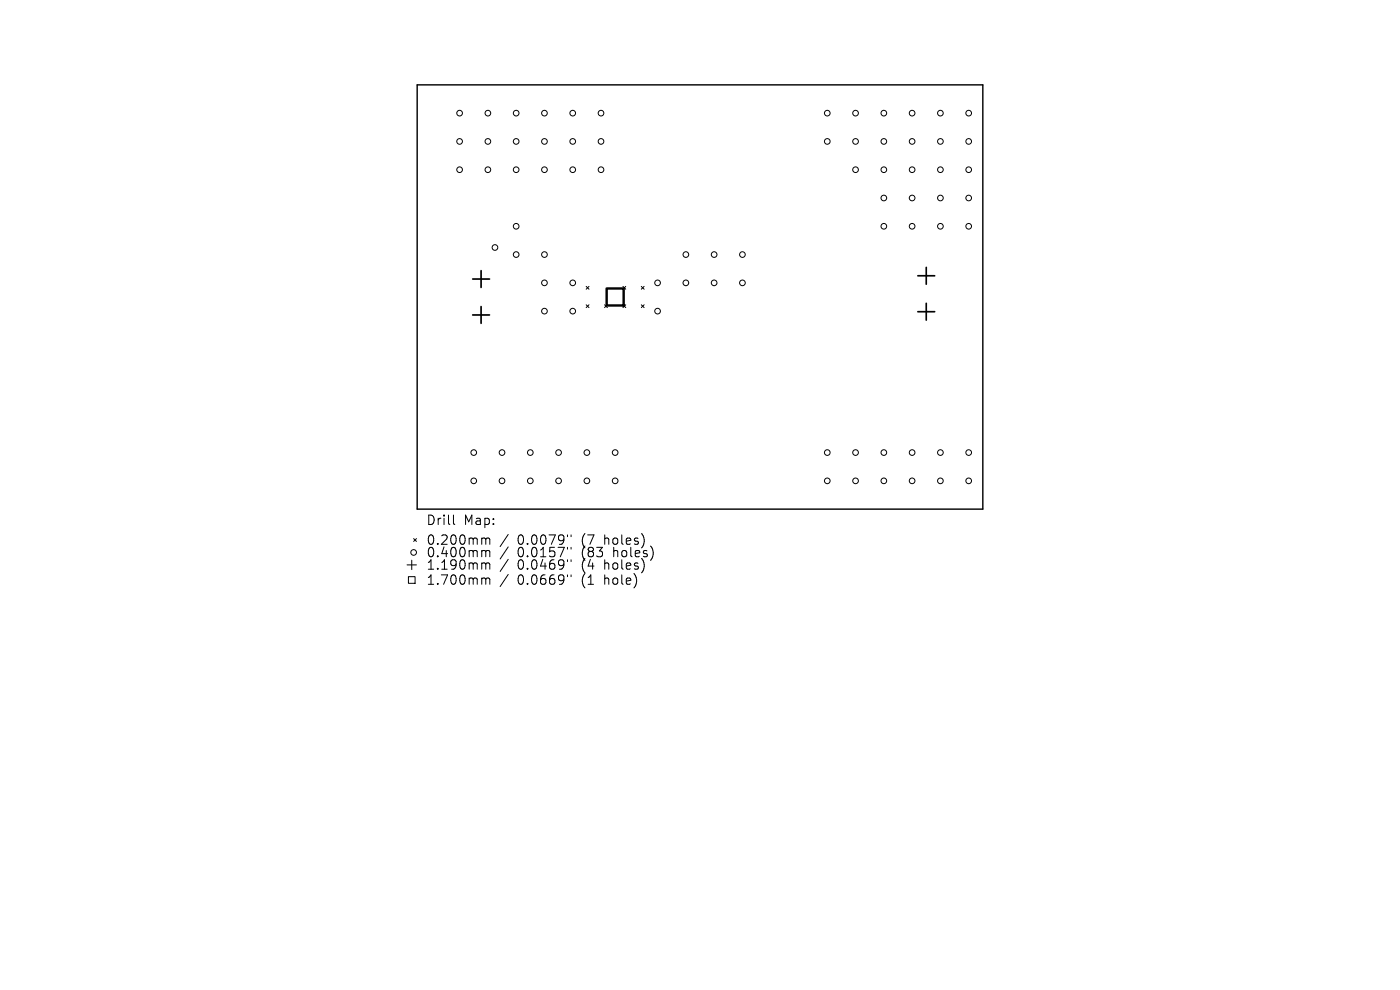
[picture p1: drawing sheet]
<svg xmlns="http://www.w3.org/2000/svg" width="297mm" height="210mm" viewBox="0 0 297 210" stroke-linecap="round" stroke-linejoin="round" font-family="sans-serif">
<defs><g id="words">
<g font-size="2.8">
<text x="90.4" y="111.7">Drill</text>
<text x="98.4" y="111.7">Map:</text>
<text x="90.4" y="115.9">0.200mm</text>
<text x="90.4" y="118.5">0.400mm</text>
<text x="109.8" y="115.9">0.0079&quot;</text>
<text x="109.8" y="118.5">0.0157&quot;</text>
<text x="123.5" y="115.9">(7</text>
<text x="123.5" y="118.5">(83</text>
<text x="128.5" y="115.9">holes)</text>
<text x="130.4" y="118.5">holes)</text>
<text x="90.4" y="121.1">1.190mm</text>
<text x="90.4" y="124.3">1.700mm</text>
<text x="109.8" y="121.1">0.0469&quot;</text>
<text x="109.8" y="124.3">0.0669&quot;</text>
<text x="123.5" y="121.1">(4</text>
<text x="123.5" y="124.3">(1</text>
<text x="128.5" y="121.1">holes)</text>
<text x="128.5" y="124.3">hole)</text>
</g>
</g></defs>
<path d="M88.5 18h120v90h-120z" fill="none" stroke="#000" stroke-width=".3"/>
<g fill="none" stroke="#000" stroke-width=".21">
<path d="M124.4 60.8l.6 .6M124.4 64.7l.6 .6M125 60.8l-.6 .6M125 64.7l-.6 .6M128.3 64.7l.6 .6M128.9 64.7l-.6 .6M132.2 60.8l.6 .6M132.2 64.7l.6 .6M132.8 60.8l-.6 .6M132.8 64.7l-.6 .6M136.1 64.7l.6 .6M136.1 60.8l.6 .6"/>
<path d="M136.7 60.8l-.6 .6M136.7 64.7l-.6 .6M86.4 119.8h2M87.4 118.8v2M87.8 114.3l.6 .6M88.4 114.3l-.6 .6M96.2 109.3v1.7l.3 .3M102.5 114.1h.3l.3 .3M102.5 116.8h.3l.3 .3M102.5 119.4h.3l.3 .3M103.1 114.4l.2-.3 .5 .1 .1 1.3M103.1 114.4v1.1"/>
<path d="M103.1 117.1v1M103.1 119.7v1M103.1 117.1l.2-.3 .5 .1 .1 1.2M103.1 119.7l.2-.3 .5 .1 .1 1.2M107.8 113.4l-1.7 2.5M107.8 116l-1.7 2.6M107.8 118.7l-1.7 2.5M120.4 113.5v.3M120.4 116.1v.4M120.4 118.7v.4M121.1 113.5v.3M121.1 116.1v.4"/>
<path d="M121.1 118.7v.4M86.6 122.3h1.5v1.4h-1.5zM102.5 122.6h.3l.3 .3M103.1 122.9v1M103.1 122.9l.2-.3 .5 .1 .1 1.2M107.8 121.9l-1.7 2.5M120.4 121.9v.4M121.1 121.9v.4"/>
<circle cx="97.5" cy="36" r=".6"/>
<circle cx="97.5" cy="30" r=".6"/>
<circle cx="97.5" cy="24" r=".6"/>
<circle cx="103.5" cy="36" r=".6"/>
<circle cx="103.5" cy="30" r=".6"/>
<circle cx="103.5" cy="24" r=".6"/>
<circle cx="109.5" cy="36" r=".6"/>
<circle cx="109.5" cy="30" r=".6"/>
<circle cx="109.5" cy="24" r=".6"/>
<circle cx="115.5" cy="36" r=".6"/>
<circle cx="115.5" cy="30" r=".6"/>
<circle cx="115.5" cy="24" r=".6"/>
<circle cx="121.5" cy="36" r=".6"/>
<circle cx="121.5" cy="30" r=".6"/>
<circle cx="121.5" cy="24" r=".6"/>
<circle cx="127.5" cy="36" r=".6"/>
<circle cx="127.5" cy="30" r=".6"/>
<circle cx="127.5" cy="24" r=".6"/>
<circle cx="175.5" cy="30" r=".6"/>
<circle cx="175.5" cy="24" r=".6"/>
<circle cx="181.5" cy="36" r=".6"/>
<circle cx="181.5" cy="30" r=".6"/>
<circle cx="181.5" cy="24" r=".6"/>
<circle cx="187.5" cy="36" r=".6"/>
<circle cx="187.5" cy="30" r=".6"/>
<circle cx="187.5" cy="24" r=".6"/>
<circle cx="193.5" cy="36" r=".6"/>
<circle cx="193.5" cy="30" r=".6"/>
<circle cx="193.5" cy="24" r=".6"/>
<circle cx="199.5" cy="36" r=".6"/>
<circle cx="199.5" cy="30" r=".6"/>
<circle cx="199.5" cy="24" r=".6"/>
<circle cx="205.5" cy="36" r=".6"/>
<circle cx="205.5" cy="30" r=".6"/>
<circle cx="205.5" cy="24" r=".6"/>
<circle cx="105" cy="52.5" r=".6"/>
<circle cx="109.5" cy="54" r=".6"/>
<circle cx="109.5" cy="48" r=".6"/>
<circle cx="115.5" cy="54" r=".6"/>
<circle cx="145.5" cy="54" r=".6"/>
<circle cx="151.5" cy="54" r=".6"/>
<circle cx="157.5" cy="54" r=".6"/>
<circle cx="187.5" cy="48" r=".6"/>
<circle cx="187.5" cy="42" r=".6"/>
<circle cx="193.5" cy="48" r=".6"/>
<circle cx="193.5" cy="42" r=".6"/>
<circle cx="199.5" cy="48" r=".6"/>
<circle cx="199.5" cy="42" r=".6"/>
<circle cx="205.5" cy="48" r=".6"/>
<circle cx="205.5" cy="42" r=".6"/>
<circle cx="115.5" cy="60" r=".6"/>
<circle cx="115.5" cy="66" r=".6"/>
<circle cx="121.5" cy="60" r=".6"/>
<circle cx="121.5" cy="66" r=".6"/>
<circle cx="139.5" cy="60" r=".6"/>
<circle cx="139.5" cy="66" r=".6"/>
<circle cx="145.5" cy="60" r=".6"/>
<circle cx="151.5" cy="60" r=".6"/>
<circle cx="157.5" cy="60" r=".6"/>
<circle cx="100.5" cy="96" r=".6"/>
<circle cx="106.5" cy="96" r=".6"/>
<circle cx="112.5" cy="96" r=".6"/>
<circle cx="118.5" cy="96" r=".6"/>
<circle cx="124.5" cy="96" r=".6"/>
<circle cx="130.5" cy="96" r=".6"/>
<circle cx="175.5" cy="96" r=".6"/>
<circle cx="181.5" cy="96" r=".6"/>
<circle cx="187.5" cy="96" r=".6"/>
<circle cx="193.5" cy="96" r=".6"/>
<circle cx="199.5" cy="96" r=".6"/>
<circle cx="205.5" cy="96" r=".6"/>
<circle cx="87.8" cy="117.2" r=".6"/>
<circle cx="100.5" cy="102" r=".6"/>
<circle cx="106.5" cy="102" r=".6"/>
<circle cx="112.5" cy="102" r=".6"/>
<circle cx="118.5" cy="102" r=".6"/>
<circle cx="124.5" cy="102" r=".6"/>
<circle cx="130.5" cy="102" r=".6"/>
<circle cx="175.5" cy="102" r=".6"/>
<circle cx="181.5" cy="102" r=".6"/>
<circle cx="187.5" cy="102" r=".6"/>
<circle cx="193.5" cy="102" r=".6"/>
<circle cx="199.5" cy="102" r=".6"/>
<circle cx="205.5" cy="102" r=".6"/>
</g>
<path d="M100.3 59.2h3.5M102.1 57.4v3.6M194.7 58.5h3.6M196.5 56.7v3.6M100.3 66.8h3.5M102.1 65v3.6M194.7 66.1h3.6M196.5 64.3v3.6" fill="none" stroke="#000" stroke-width=".36"/>
<path d="M128.7 61.2h3.6v3.6h-3.6z" fill="none" stroke="#000" stroke-width=".51"/>
<use href="#words"/>
</svg>
